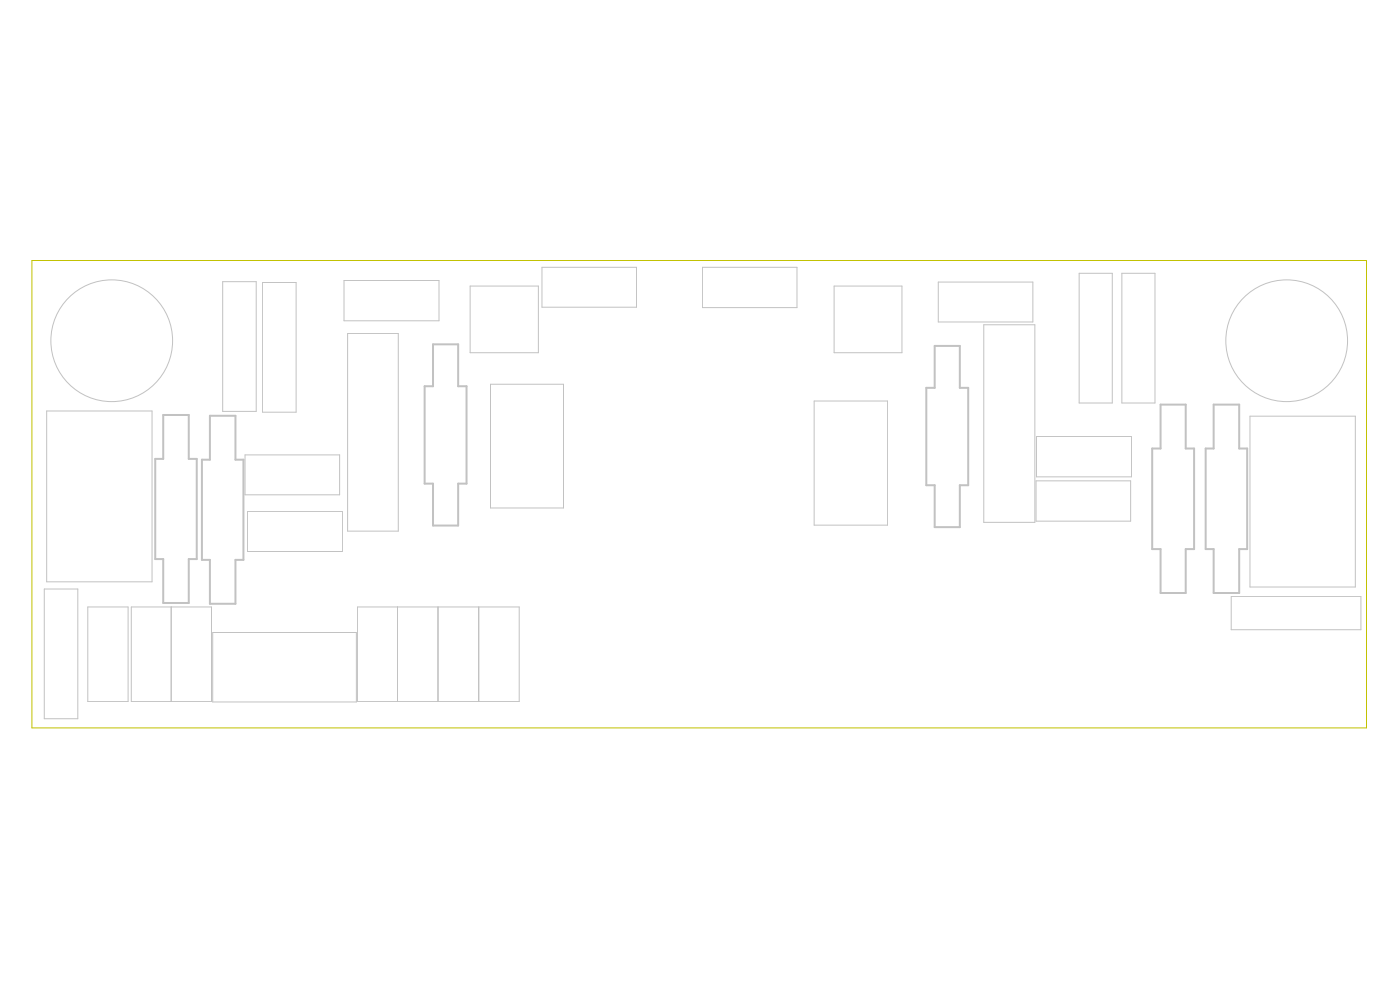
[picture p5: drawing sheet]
<svg xmlns="http://www.w3.org/2000/svg" width="297mm" height="210mm" viewBox="0 0 297 210" stroke-linecap="round" stroke-linejoin="round" font-family="sans-serif">
<path d="M6.8 55.3h283.1v99.1h-283.1z" fill="none" stroke="#c2c200" stroke-width=".21"/>
<g fill="none" stroke="#c2c2c2" stroke-width=".21">
<path d="M47.2 59.7h7.2v27.6h-7.2zM55.7 59.9h7.1v27.5h-7.1zM73 59.5h20.1v8.5h-20.1zM115 56.7h20v8.5h-20zM149 56.7h20.1v8.6h-20.1zM199 59.8h20.1v8.5h-20.1zM228.9 58h7.1v27.5h-7.1zM238 58h7v27.5h-7zM73.7 70.8h10.8v41.9h-10.8zM99.7 60.7h14.5v14.1h-14.5zM177 60.7h14.3v14.1h-14.3zM208.7 68.9h10.8v41.9h-10.8z"/>
<path d="M9.9 87.2h22.4v36.2h-22.4zM52 96.5h20v8.5h-20zM104.1 81.5h15.4v26.3h-15.4zM172.7 85.1h15.6v26.3h-15.6zM219.9 92.6h20.1v8.6h-20.1zM265.2 88.3h22.3v36.2h-22.3zM52.5 108.5h20.1v8.5h-20.1zM219.8 102h20.1v8.5h-20.1zM9.4 124.9h7.1v27.6h-7.1zM18.6 128.8h8.6v20h-8.6zM27.9 128.8h17v20h-17zM36.3 128.8v20"/>
<path d="M45.1 134.2h30.5v14.7h-30.5zM75.9 128.8h17v20h-17zM84.3 128.8v20M93 128.8h8.5v20h-8.5zM101.6 128.8h8.5v20h-8.5zM261.2 126.6h27.5v7h-27.5z"/>
<circle cx="23.7" cy="72.3" r="12.9"/>
<circle cx="273" cy="72.3" r="12.9"/>
</g>
<path d="M91.9 73h5.3v8.9h1.8v20.7h-1.8v8.9h-5.3v-8.9h-1.8v-20.7h1.8zM198.3 73.4h5.3v8.9h1.8v20.6h-1.8v8.9h-5.3v-8.9h-1.8v-20.6h1.8zM34.6 88h5.4v9.3h1.7v21.3h-1.7v9.3h-5.4v-9.3h-1.7v-21.3h1.7zM44.5 88.2h5.5v9.3h1.6v21.3h-1.6v9.3h-5.5v-9.3h-1.7v-21.3h1.7zM246.2 85.8h5.3v9.3h1.8v21.4h-1.8v9.3h-5.3v-9.3h-1.8v-21.4h1.8zM257.5 85.8h5.4v9.3h1.7v21.4h-1.7v9.3h-5.4v-9.3h-1.7v-21.4h1.7z" fill="none" stroke="#c2c2c2" stroke-width=".42"/>
</svg>
